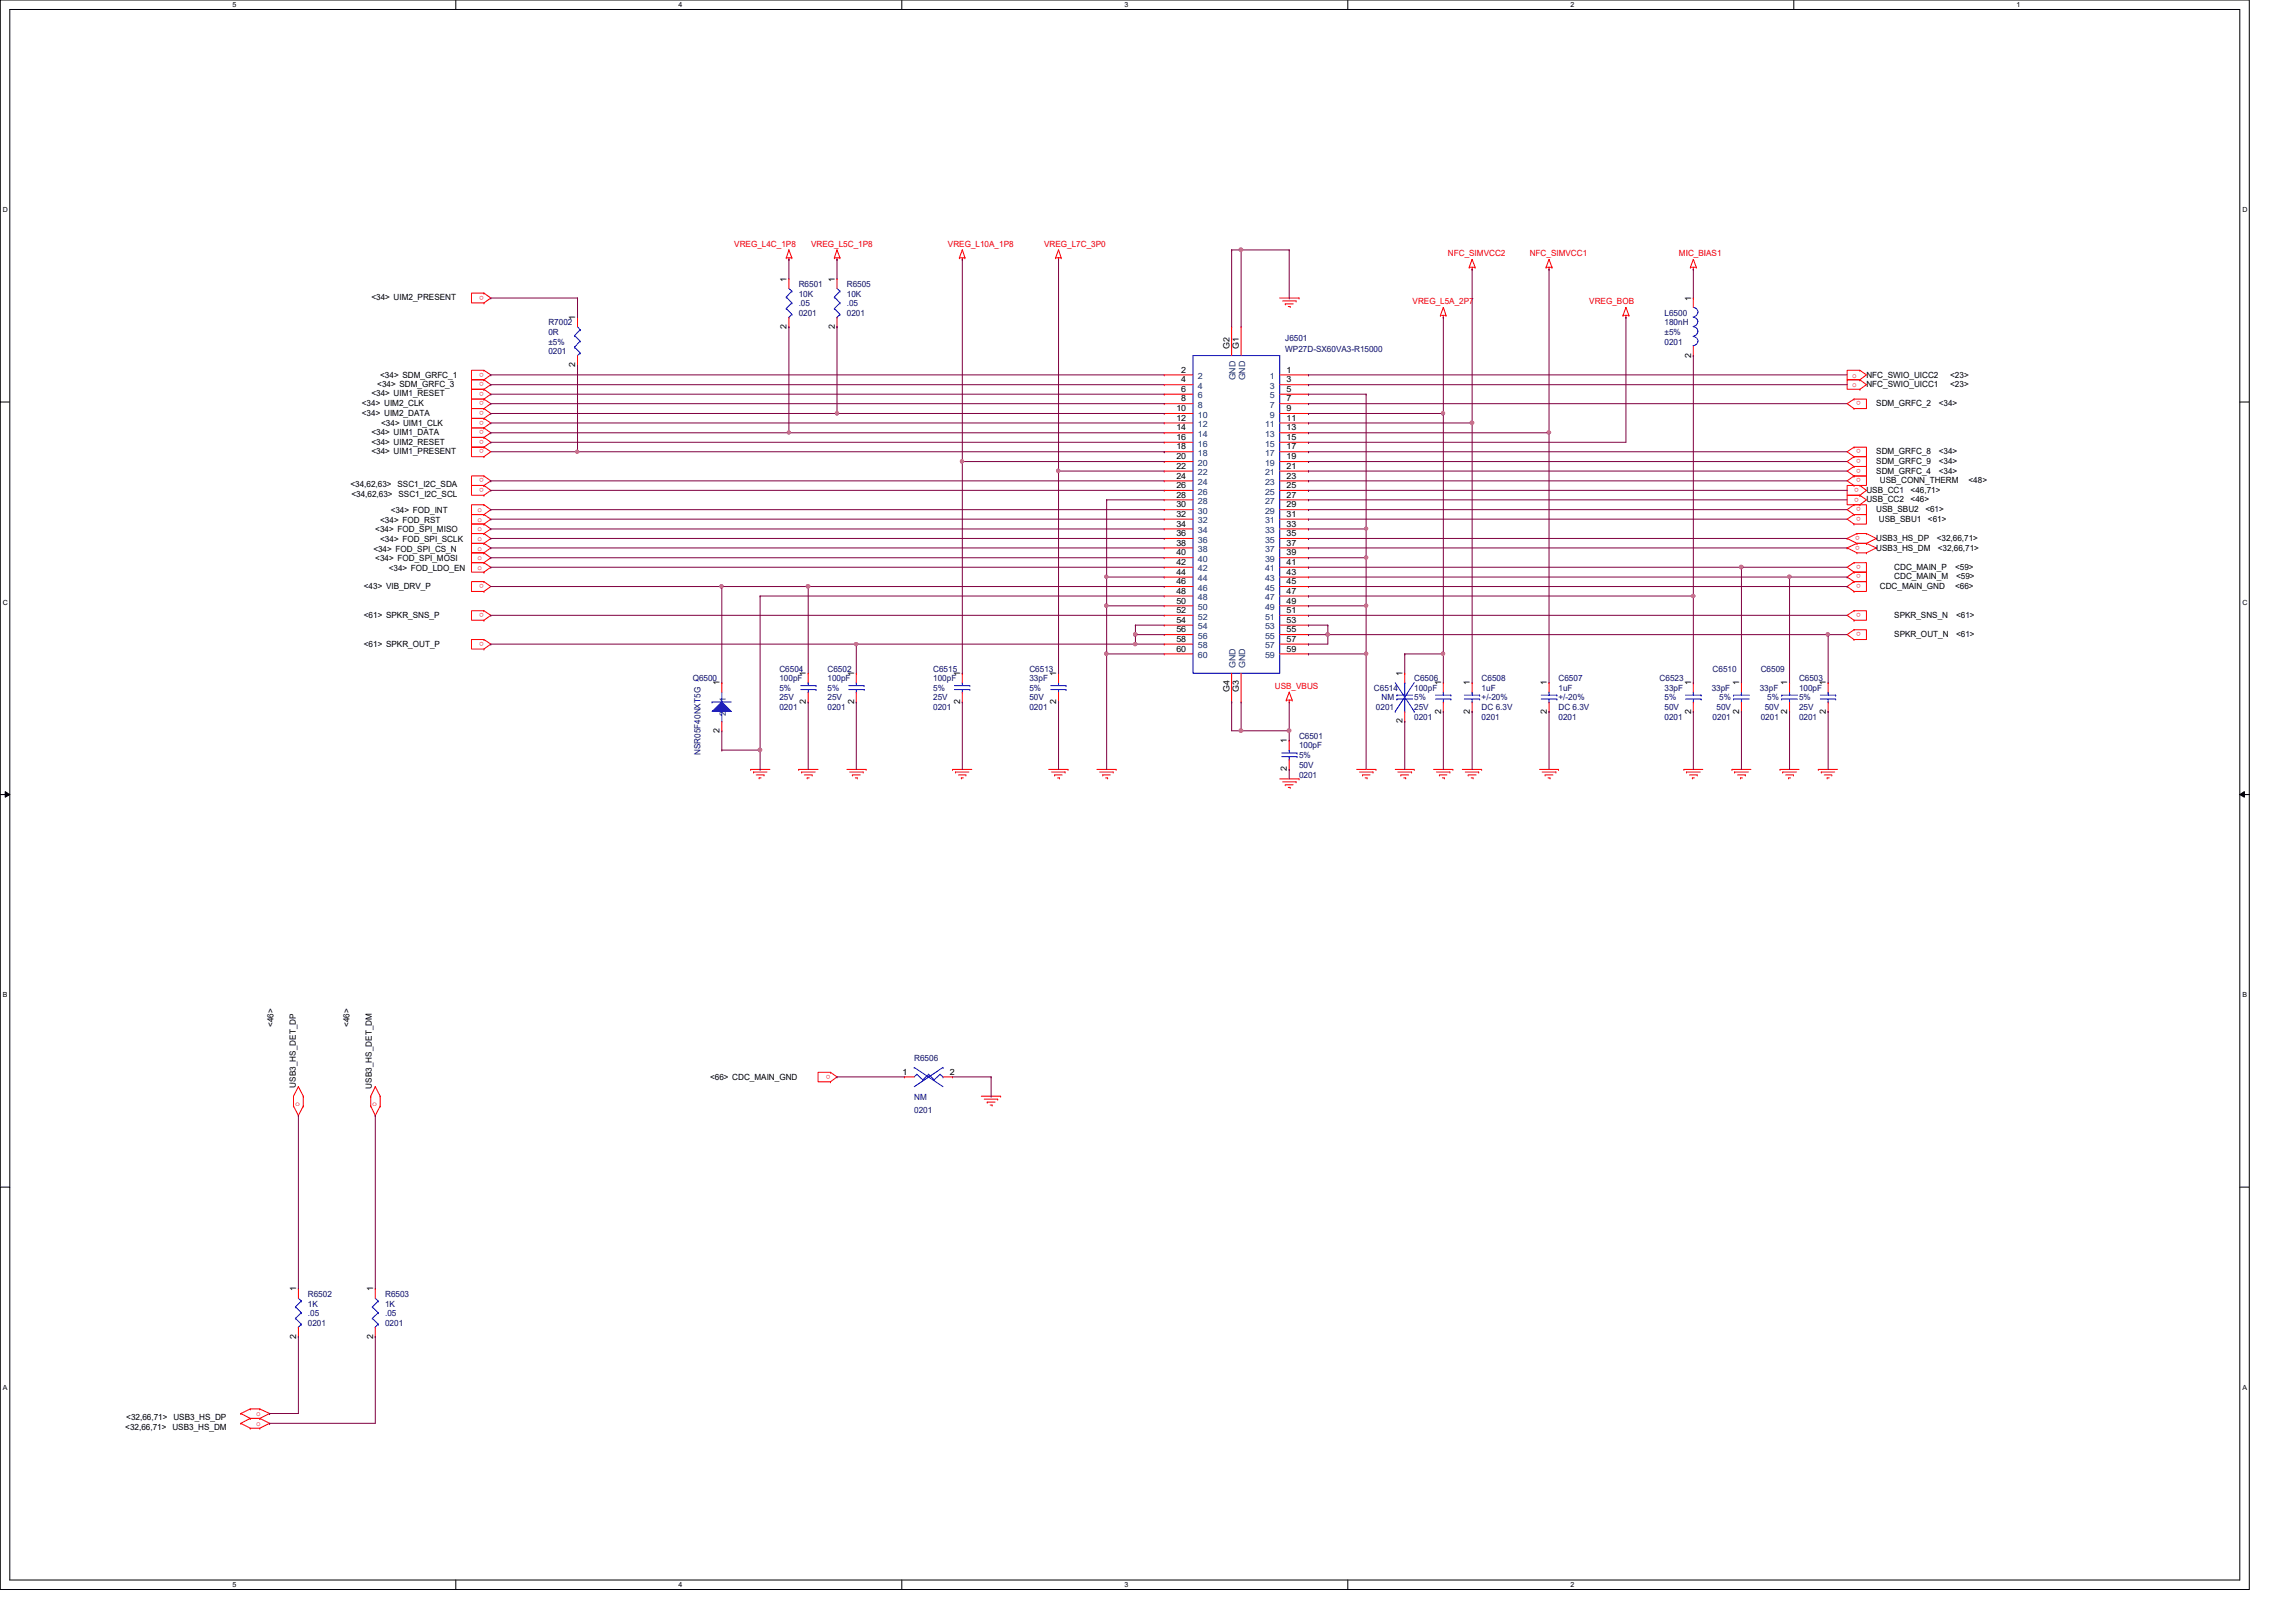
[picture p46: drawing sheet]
<svg xmlns="http://www.w3.org/2000/svg" width="297mm" height="210mm" viewBox="0 0 297 210" stroke-linecap="round" stroke-linejoin="round" font-family="sans-serif">
<defs><g id="words">
<g font-size="1.1" fill="#f00">
<text x="95" y="31.9">VREG_L4C_1P8</text>
<text x="104.9" y="31.9">VREG_L5C_1P8</text>
<text x="122.6" y="31.9">VREG_L10A_1P8</text>
<text x="135.1" y="31.9">VREG_L7C_3P0</text>
<text x="187.3" y="33.1">NFC_SIMVCC2</text>
<text x="197.9" y="33.1">NFC_SIMVCC1</text>
<text x="217.2" y="33.1">MIC_BIAS1</text>
<text x="62.6" y="38.3" transform="rotate(180 62.6 38.3)">o</text>
<text x="182.7" y="39.4">VREG_L5A_2P7</text>
<text x="205.6" y="39.4">VREG_BOB</text>
<text x="62.6" y="49.4" transform="rotate(180 62.6 49.4)">o</text>
<text x="62.6" y="48.2" transform="rotate(180 62.6 48.2)">o</text>
<text x="62.6" y="51.9" transform="rotate(180 62.6 51.9)">o</text>
<text x="62.6" y="53.2" transform="rotate(180 62.6 53.2)">o</text>
<text x="62.6" y="50.7" transform="rotate(180 62.6 50.7)">o</text>
<text x="239.6" y="48.9">o</text>
<text x="239.6" y="50.1">o</text>
<text x="240.7" y="51.9" transform="rotate(180 240.7 51.9)">o</text>
<text x="62.6" y="55.7" transform="rotate(180 62.6 55.7)">o</text>
<text x="62.6" y="54.4" transform="rotate(180 62.6 54.4)">o</text>
<text x="62.6" y="58.2" transform="rotate(180 62.6 58.2)">o</text>
<text x="62.6" y="56.9" transform="rotate(180 62.6 56.9)">o</text>
<text x="240.7" y="59.4" transform="rotate(180 240.7 59.4)">o</text>
<text x="240.7" y="58.2" transform="rotate(180 240.7 58.2)">o</text>
<text x="62.6" y="61.9" transform="rotate(180 62.6 61.9)">o</text>
<text x="62.6" y="63.2" transform="rotate(180 62.6 63.2)">o</text>
<text x="240.5" y="63.2" transform="rotate(180 240.5 63.2)">o</text>
<text x="240.5" y="64.4" transform="rotate(180 240.5 64.4)">o</text>
<text x="240.7" y="60.7" transform="rotate(180 240.7 60.7)">o</text>
<text x="240.7" y="61.9" transform="rotate(180 240.7 61.9)">o</text>
<text x="240.7" y="65.7" transform="rotate(180 240.7 65.7)">o</text>
<text x="61.8" y="66.3">o</text>
<text x="61.8" y="70">o</text>
<text x="61.8" y="71.2">o</text>
<text x="61.8" y="68.7">o</text>
<text x="61.8" y="67.5">o</text>
<text x="240.6" y="69.4" transform="rotate(180 240.6 69.4)">o</text>
<text x="240.6" y="70.6" transform="rotate(180 240.6 70.6)">o</text>
<text x="240.7" y="66.9" transform="rotate(180 240.7 66.9)">o</text>
<text x="61.8" y="73.7">o</text>
<text x="61.8" y="72.5">o</text>
<text x="62.6" y="75.6" transform="rotate(180 62.6 75.6)">o</text>
<text x="240.7" y="73.1" transform="rotate(180 240.7 73.1)">o</text>
<text x="240.7" y="75.6" transform="rotate(180 240.7 75.6)">o</text>
<text x="240.7" y="74.3" transform="rotate(180 240.7 74.3)">o</text>
<text x="62.6" y="79.3" transform="rotate(180 62.6 79.3)">o</text>
<text x="62.6" y="83.1" transform="rotate(180 62.6 83.1)">o</text>
<text x="240.7" y="81.8" transform="rotate(180 240.7 81.8)">o</text>
<text x="240.7" y="79.3" transform="rotate(180 240.7 79.3)">o</text>
<text x="164.9" y="89.2">USB_VBUS</text>
<text x="38.3" y="142.6" transform="rotate(90 38.3 142.6)">o</text>
<text x="48.2" y="142.6" transform="rotate(90 48.2 142.6)">o</text>
<text x="107.4" y="139.1" transform="rotate(180 107.4 139.1)">o</text>
<text x="33.1" y="184.5">o</text>
<text x="33.1" y="183.3">o</text>
</g>
<g font-size="1.1">
<text x="48" y="38.9">&lt;34&gt; UIM2_PRESENT</text>
<text x="74.4" y="41.4" transform="rotate(-90 74.4 41.4)">1</text>
<text x="101.8" y="36.4" transform="rotate(-90 101.8 36.4)">1</text>
<text x="108" y="36.4" transform="rotate(-90 108 36.4)">1</text>
<text x="218.8" y="38.9" transform="rotate(-90 218.8 38.9)">1</text>
<text x="74.4" y="47.5" transform="rotate(-90 74.4 47.5)">2</text>
<text x="101.8" y="42.6" transform="rotate(-90 101.8 42.6)">2</text>
<text x="108" y="42.6" transform="rotate(-90 108 42.6)">2</text>
<text x="159" y="45.1" transform="rotate(-90 159 45.1)">G2</text>
<text x="160.3" y="45.1" transform="rotate(-90 160.3 45.1)">G1</text>
<text x="218.8" y="46.3" transform="rotate(-90 218.8 46.3)">2</text>
<text x="46.8" y="52.6">&lt;34&gt; UIM2_CLK</text>
<text x="46.8" y="53.8">&lt;34&gt; UIM2_DATA</text>
<text x="48" y="51.3">&lt;34&gt; UIM1_RESET</text>
<text x="48.8" y="50.1">&lt;34&gt; SDM_GRFC_3</text>
<text x="49.2" y="48.9">&lt;34&gt; SDM_GRFC_1</text>
<text x="152.2" y="53.2">10</text>
<text x="152.8" y="48.2">2</text>
<text x="152.8" y="49.5">4</text>
<text x="152.8" y="50.7">6</text>
<text x="152.8" y="51.9">8</text>
<text x="166.5" y="48.2">1</text>
<text x="166.5" y="49.5">3</text>
<text x="166.5" y="50.7">5</text>
<text x="166.5" y="51.9">7</text>
<text x="166.5" y="53.2">9</text>
<text x="241.5" y="48.9">NFC_SWIO_UICC2</text>
<text x="241.5" y="50.1">NFC_SWIO_UICC1</text>
<text x="242.7" y="52.6">SDM_GRFC_2</text>
<text x="250.8" y="52.6">&lt;34&gt;</text>
<text x="252.3" y="48.9">&lt;23&gt;</text>
<text x="252.3" y="50.1">&lt;23&gt;</text>
<text x="48" y="58.8">&lt;34&gt; UIM1_PRESENT</text>
<text x="48" y="57.5">&lt;34&gt; UIM2_RESET</text>
<text x="48" y="56.3">&lt;34&gt; UIM1_DATA</text>
<text x="49.3" y="55.1">&lt;34&gt; UIM1_CLK</text>
<text x="152.2" y="54.4">12</text>
<text x="152.2" y="55.7">14</text>
<text x="152.2" y="56.9">16</text>
<text x="152.2" y="58.2">18</text>
<text x="152.2" y="59.4">20</text>
<text x="166.5" y="54.4">11</text>
<text x="166.5" y="55.7">13</text>
<text x="166.5" y="56.9">15</text>
<text x="166.5" y="58.2">17</text>
<text x="166.5" y="59.4">19</text>
<text x="242.7" y="58.8">SDM_GRFC_8</text>
<text x="250.8" y="58.8">&lt;34&gt;</text>
<text x="45.3" y="63">&lt;34,62,63&gt; SSC1_I2C_SDA</text>
<text x="45.5" y="64.3">&lt;34,62,63&gt; SSC1_I2C_SCL</text>
<text x="152.2" y="60.7">22</text>
<text x="152.2" y="61.9">24</text>
<text x="152.2" y="63.2">26</text>
<text x="152.2" y="64.4">28</text>
<text x="152.2" y="65.7">30</text>
<text x="166.5" y="60.7">21</text>
<text x="166.5" y="61.9">23</text>
<text x="166.5" y="63.2">25</text>
<text x="166.5" y="64.4">27</text>
<text x="166.5" y="65.7">29</text>
<text x="241.5" y="63.8">USB_CC1</text>
<text x="241.5" y="65">USB_CC2</text>
<text x="242.7" y="61.3">SDM_GRFC_4</text>
<text x="242.7" y="60">SDM_GRFC_9</text>
<text x="243.2" y="62.5">USB_CONN_THERM</text>
<text x="247.2" y="63.8">&lt;46,71&gt;</text>
<text x="247.2" y="65">&lt;46&gt;</text>
<text x="250.8" y="61.3">&lt;34&gt;</text>
<text x="250.8" y="60">&lt;34&gt;</text>
<text x="254.7" y="62.5">&lt;48&gt;</text>
<text x="48.3" y="71.4">&lt;34&gt; FOD_SPI_CS_N</text>
<text x="48.6" y="68.9">&lt;34&gt; FOD_SPI_MISO</text>
<text x="49.2" y="70.1">&lt;34&gt; FOD_SPI_SCLK</text>
<text x="49.2" y="67.6">&lt;34&gt; FOD_RST</text>
<text x="50.5" y="66.4">&lt;34&gt; FOD_INT</text>
<text x="152.2" y="66.9">32</text>
<text x="152.2" y="68.2">34</text>
<text x="152.2" y="69.4">36</text>
<text x="152.2" y="70.6">38</text>
<text x="152.2" y="71.9">40</text>
<text x="166.5" y="66.9">31</text>
<text x="166.5" y="68.2">33</text>
<text x="166.5" y="69.4">35</text>
<text x="166.5" y="70.6">37</text>
<text x="166.5" y="71.9">39</text>
<text x="242.7" y="70">USB3_HS_DP</text>
<text x="242.7" y="71.2">USB3_HS_DM</text>
<text x="242.7" y="66.3">USB_SBU2</text>
<text x="243.1" y="67.5">USB_SBU1</text>
<text x="249.1" y="66.3">&lt;61&gt;</text>
<text x="249.4" y="67.5">&lt;61&gt;</text>
<text x="250.6" y="70">&lt;32,66,71&gt;</text>
<text x="250.7" y="71.2">&lt;32,66,71&gt;</text>
<text x="47.1" y="76.2">&lt;43&gt; VIB_DRV_P</text>
<text x="48.6" y="72.6">&lt;34&gt; FOD_SPI_MOSI</text>
<text x="50.3" y="73.9">&lt;34&gt; FOD_LDO_EN</text>
<text x="152.2" y="73.1">42</text>
<text x="152.2" y="74.4">44</text>
<text x="152.2" y="75.6">46</text>
<text x="152.2" y="76.8">48</text>
<text x="166.5" y="73.1">41</text>
<text x="166.5" y="74.4">43</text>
<text x="166.5" y="75.6">45</text>
<text x="166.5" y="76.8">47</text>
<text x="243.2" y="76.2">CDC_MAIN_GND</text>
<text x="245.1" y="73.7">CDC_MAIN_P</text>
<text x="245.1" y="75">CDC_MAIN_M</text>
<text x="252.9" y="76.2">&lt;66&gt;</text>
<text x="252.9" y="73.7">&lt;59&gt;</text>
<text x="253.1" y="75">&lt;59&gt;</text>
<text x="47.1" y="80">&lt;61&gt; SPKR_SNS_P</text>
<text x="47.1" y="83.7">&lt;61&gt; SPKR_OUT_P</text>
<text x="152.2" y="78.1">50</text>
<text x="152.2" y="79.3">52</text>
<text x="152.2" y="80.6">54</text>
<text x="152.2" y="81.8">56</text>
<text x="152.2" y="83.1">58</text>
<text x="166.5" y="78.1">49</text>
<text x="166.5" y="79.3">51</text>
<text x="166.5" y="80.6">53</text>
<text x="166.5" y="81.8">55</text>
<text x="166.5" y="83.1">57</text>
<text x="245.1" y="82.4">SPKR_OUT_N</text>
<text x="245.1" y="80">SPKR_SNS_N</text>
<text x="253.1" y="80">&lt;61&gt;</text>
<text x="253.1" y="82.4">&lt;61&gt;</text>
<text x="93.1" y="88.7" transform="rotate(-90 93.1 88.7)">1</text>
<text x="104.3" y="87.5" transform="rotate(-90 104.3 87.5)">1</text>
<text x="110.5" y="87.5" transform="rotate(-90 110.5 87.5)">1</text>
<text x="124.2" y="87.5" transform="rotate(-90 124.2 87.5)">1</text>
<text x="136.6" y="87.5" transform="rotate(-90 136.6 87.5)">1</text>
<text x="152.2" y="84.3">60</text>
<text x="159" y="89.5" transform="rotate(-90 159 89.5)">G4</text>
<text x="160.3" y="89.5" transform="rotate(-90 160.3 89.5)">G3</text>
<text x="166.5" y="84.3">59</text>
<text x="181.4" y="87.5" transform="rotate(-90 181.4 87.5)">1</text>
<text x="186.4" y="88.7" transform="rotate(-90 186.4 88.7)">1</text>
<text x="190.2" y="88.7" transform="rotate(-90 190.2 88.7)">1</text>
<text x="200.1" y="88.7" transform="rotate(-90 200.1 88.7)">1</text>
<text x="218.8" y="88.7" transform="rotate(-90 218.8 88.7)">1</text>
<text x="225" y="88.7" transform="rotate(-90 225 88.7)">1</text>
<text x="231.2" y="88.7" transform="rotate(-90 231.2 88.7)">1</text>
<text x="236.2" y="88.7" transform="rotate(-90 236.2 88.7)">1</text>
<text x="93.1" y="94.9" transform="rotate(-90 93.1 94.9)">2</text>
<text x="104.3" y="91.1" transform="rotate(-90 104.3 91.1)">2</text>
<text x="110.5" y="91.1" transform="rotate(-90 110.5 91.1)">2</text>
<text x="124.2" y="91.1" transform="rotate(-90 124.2 91.1)">2</text>
<text x="136.6" y="91.1" transform="rotate(-90 136.6 91.1)">2</text>
<text x="181.4" y="93.6" transform="rotate(-90 181.4 93.6)">2</text>
<text x="186.4" y="92.4" transform="rotate(-90 186.4 92.4)">2</text>
<text x="190.2" y="92.4" transform="rotate(-90 190.2 92.4)">2</text>
<text x="200.1" y="92.4" transform="rotate(-90 200.1 92.4)">2</text>
<text x="218.8" y="92.4" transform="rotate(-90 218.8 92.4)">2</text>
<text x="225" y="92.4" transform="rotate(-90 225 92.4)">2</text>
<text x="231.2" y="92.4" transform="rotate(-90 231.2 92.4)">2</text>
<text x="236.2" y="92.4" transform="rotate(-90 236.2 92.4)">2</text>
<text x="166.5" y="99.8" transform="rotate(-90 166.5 99.8)">2</text>
<text x="166.5" y="96.2" transform="rotate(-90 166.5 96.2)">1</text>
<text x="35.4" y="132.9" transform="rotate(-90 35.4 132.9)">&lt;46&gt;</text>
<text x="45.2" y="132.9" transform="rotate(-90 45.2 132.9)">&lt;46&gt;</text>
<text x="38.3" y="140.8" transform="rotate(-90 38.3 140.8)">USB3_HS_DET_DP</text>
<text x="48.1" y="140.9" transform="rotate(-90 48.1 140.9)">USB3_HS_DET_DM</text>
<text x="91.9" y="139.7">&lt;66&gt; CDC_MAIN_GND</text>
<text x="116.8" y="139.1">1</text>
<text x="122.9" y="139.1">2</text>
<text x="38.3" y="167.1" transform="rotate(-90 38.3 167.1)">1</text>
<text x="48.3" y="167.1" transform="rotate(-90 48.3 167.1)">1</text>
<text x="38.3" y="173.3" transform="rotate(-90 38.3 173.3)">2</text>
<text x="48.3" y="173.3" transform="rotate(-90 48.3 173.3)">2</text>
<text x="16.2" y="185">&lt;32,66,71&gt; USB3_HS_DM</text>
<text x="16.3" y="183.8">&lt;32,66,71&gt; USB3_HS_DP</text>
</g>
<g font-size="1.1" fill="#000080">
<text x="103.3" y="37.1">R6501</text>
<text x="103.3" y="38.4">10K</text>
<text x="103.3" y="39.6">.05</text>
<text x="103.3" y="40.9">0201</text>
<text x="109.6" y="37.1">R6505</text>
<text x="109.6" y="38.4">10K</text>
<text x="109.6" y="39.6">.05</text>
<text x="109.6" y="40.9">0201</text>
<text x="215.3" y="40.9">L6500</text>
<text x="70.9" y="42.1">R7002</text>
<text x="70.9" y="43.3">0R</text>
<text x="70.9" y="44.6">±5%</text>
<text x="70.9" y="45.8">0201</text>
<text x="166.3" y="44.1">J6501</text>
<text x="166.3" y="45.6">WP27D-SX60VA3-R15000</text>
<text x="215.3" y="42.1">180nH</text>
<text x="215.3" y="43.3">±5%</text>
<text x="215.3" y="44.6">0201</text>
<text x="89.6" y="88.2">Q6500</text>
<text x="100.8" y="86.9">C6504</text>
<text x="100.8" y="88.2">100pF</text>
<text x="100.8" y="89.4">5%</text>
<text x="107.1" y="86.9">C6502</text>
<text x="107.1" y="88.2">100pF</text>
<text x="107.1" y="89.4">5%</text>
<text x="120.7" y="86.9">C6515</text>
<text x="120.7" y="88.2">100pF</text>
<text x="120.7" y="89.4">5%</text>
<text x="133.2" y="86.9">C6513</text>
<text x="133.2" y="88.2">33pF</text>
<text x="133.2" y="89.4">5%</text>
<text x="177.8" y="89.4">C6514</text>
<text x="183" y="88.2">C6506</text>
<text x="183" y="89.4">100pF</text>
<text x="191.7" y="88.2">C6508</text>
<text x="191.7" y="89.4">1uF</text>
<text x="201.6" y="88.2">C6507</text>
<text x="201.6" y="89.4">1uF</text>
<text x="214.7" y="88.2">C6523</text>
<text x="215.3" y="89.4">33pF</text>
<text x="221.4" y="89.4">33pF</text>
<text x="221.6" y="86.9">C6510</text>
<text x="227.7" y="89.4">33pF</text>
<text x="227.8" y="86.9">C6509</text>
<text x="232.7" y="88.2">C6503</text>
<text x="232.7" y="89.4">100pF</text>
<text x="100.8" y="91.9">0201</text>
<text x="100.8" y="90.6">25V</text>
<text x="107.1" y="91.9">0201</text>
<text x="107.1" y="90.6">25V</text>
<text x="120.7" y="91.9">0201</text>
<text x="120.7" y="90.6">25V</text>
<text x="133.2" y="91.9">0201</text>
<text x="133.2" y="90.6">50V</text>
<text x="168.1" y="95.6">C6501</text>
<text x="178" y="91.9">0201</text>
<text x="178.7" y="90.6">NM</text>
<text x="183" y="93.1">0201</text>
<text x="183" y="91.9">25V</text>
<text x="183" y="90.6">5%</text>
<text x="191.7" y="93.1">0201</text>
<text x="191.7" y="91.9">DC 6.3V</text>
<text x="191.7" y="90.6">+/-20%</text>
<text x="201.6" y="93.1">0201</text>
<text x="201.6" y="91.9">DC 6.3V</text>
<text x="201.6" y="90.6">+/-20%</text>
<text x="215.3" y="93.1">0201</text>
<text x="215.3" y="91.9">50V</text>
<text x="215.3" y="90.6">5%</text>
<text x="221.6" y="93.1">0201</text>
<text x="222.1" y="91.9">50V</text>
<text x="222.4" y="90.6">5%</text>
<text x="227.8" y="93.1">0201</text>
<text x="228.3" y="91.9">50V</text>
<text x="228.6" y="90.6">5%</text>
<text x="232.7" y="93.1">0201</text>
<text x="232.7" y="91.9">25V</text>
<text x="232.7" y="90.6">5%</text>
<text x="90.6" y="97.7" transform="rotate(-90 90.6 97.7)">NSR05F40NXT5G</text>
<text x="168.1" y="96.9">100pF</text>
<text x="168.1" y="100.6">0201</text>
<text x="168.1" y="99.4">50V</text>
<text x="168.1" y="98.1">5%</text>
<text x="118.3" y="137.3">R6506</text>
<text x="118.3" y="142.4">NM</text>
<text x="118.3" y="144.1">0201</text>
<text x="39.8" y="167.8">R6502</text>
<text x="49.8" y="167.8">R6503</text>
<text x="39.8" y="169.1">1K</text>
<text x="39.8" y="170.3">.05</text>
<text x="39.8" y="171.5">0201</text>
<text x="49.8" y="169.1">1K</text>
<text x="49.8" y="170.3">.05</text>
<text x="49.8" y="171.5">0201</text>
</g>
<g font-size="1.1" fill="#004080">
<text x="155" y="49.1">2</text>
<text x="155" y="50.3">4</text>
<text x="155" y="51.6">6</text>
<text x="155" y="52.8">8</text>
<text x="159.8" y="49.2" transform="rotate(-90 159.8 49.2)">GND</text>
<text x="161.1" y="49.2" transform="rotate(-90 161.1 49.2)">GND</text>
<text x="164.3" y="49.1">1</text>
<text x="164.3" y="50.3">3</text>
<text x="164.3" y="51.6">5</text>
<text x="164.3" y="52.8">7</text>
<text x="155" y="54.1">10</text>
<text x="155" y="55.3">12</text>
<text x="155" y="56.6">14</text>
<text x="155" y="57.8">16</text>
<text x="155" y="59">18</text>
<text x="163.7" y="55.3">11</text>
<text x="163.7" y="56.6">13</text>
<text x="163.7" y="57.8">15</text>
<text x="163.7" y="59">17</text>
<text x="164.3" y="54.1">9</text>
<text x="155" y="60.3">20</text>
<text x="155" y="61.5">22</text>
<text x="155" y="62.8">24</text>
<text x="155" y="64">26</text>
<text x="155" y="65.2">28</text>
<text x="163.7" y="60.3">19</text>
<text x="163.7" y="61.5">21</text>
<text x="163.7" y="62.8">23</text>
<text x="163.7" y="64">25</text>
<text x="163.7" y="65.2">27</text>
<text x="155" y="66.5">30</text>
<text x="155" y="67.7">32</text>
<text x="155" y="69">34</text>
<text x="155" y="70.2">36</text>
<text x="155" y="71.5">38</text>
<text x="163.7" y="66.5">29</text>
<text x="163.7" y="67.7">31</text>
<text x="163.7" y="69">33</text>
<text x="163.7" y="70.2">35</text>
<text x="163.7" y="71.5">37</text>
<text x="155" y="72.7">40</text>
<text x="155" y="74">42</text>
<text x="155" y="75.2">44</text>
<text x="155" y="76.5">46</text>
<text x="155" y="77.7">48</text>
<text x="163.7" y="72.7">39</text>
<text x="163.7" y="74">41</text>
<text x="163.7" y="75.2">43</text>
<text x="163.7" y="76.5">45</text>
<text x="163.7" y="77.7">47</text>
<text x="155" y="79">50</text>
<text x="155" y="80.2">52</text>
<text x="155" y="81.4">54</text>
<text x="155" y="82.7">56</text>
<text x="155" y="83.9">58</text>
<text x="163.7" y="79">49</text>
<text x="163.7" y="80.2">51</text>
<text x="163.7" y="81.4">53</text>
<text x="163.7" y="82.7">55</text>
<text x="163.7" y="83.9">57</text>
<text x="155" y="85.2">60</text>
<text x="159.8" y="86.5" transform="rotate(-90 159.8 86.5)">GND</text>
<text x="161.1" y="86.5" transform="rotate(-90 161.1 86.5)">GND</text>
<text x="163.7" y="85.2">59</text>
<text x="93.9" y="92.7" transform="rotate(-90 93.9 92.7)">2</text>
<text x="93.9" y="90.8" transform="rotate(-90 93.9 90.8)">1</text>
</g>
<g font-size=".9">
<text x="30.1" y=".9">5</text>
<text x="87.8" y=".9">4</text>
<text x="145.5" y=".9">3</text>
<text x="203.2" y=".9">2</text>
<text x="260.9" y=".9">1</text>
<text x=".4" y="27.4">D</text>
<text x="290.1" y="27.4">D</text>
<text x=".4" y="78.2">C</text>
<text x="290.1" y="78.2">C</text>
<text x=".4" y="129">B</text>
<text x="290.1" y="129">B</text>
<text x=".4" y="179.8">A</text>
<text x="290.1" y="179.8">A</text>
<text x="30.1" y="205.4">5</text>
<text x="87.8" y="205.4">4</text>
<text x="145.5" y="205.4">3</text>
<text x="203.2" y="205.4">2</text>
</g>
</g></defs>
<path d="M0 0h291v205.7h-291zM1.3 1.2h288.5v203.3h-288.5z" fill="none" stroke="#000" stroke-width=".13"/>
<g fill="#fff">
<path d="M30.1 .1h.5v1h-.5z"/>
<path d="M30.1 204.6h.5v1h-.5z"/>
</g>
<path d="M59 0v1.2M59 204.5v1.2" fill="none" stroke="#000" stroke-width=".13"/>
<g fill="#fff">
<path d="M87.8 .1h.5v1h-.5z"/>
<path d="M87.8 204.6h.5v1h-.5z"/>
</g>
<path d="M116.7 0v1.2M116.7 204.5v1.2" fill="none" stroke="#000" stroke-width=".13"/>
<g fill="#fff">
<path d="M145.5 .1h.5v1h-.5z"/>
<path d="M145.5 204.6h.5v1h-.5z"/>
</g>
<path d="M174.4 0v1.2M174.4 204.5v1.2" fill="none" stroke="#000" stroke-width=".13"/>
<g fill="#fff">
<path d="M203.2 .1h.5v1h-.5z"/>
<path d="M203.2 204.6h.5v1h-.5z"/>
</g>
<path d="M232.1 0v1.2" fill="none" stroke="#000" stroke-width=".13"/>
<g fill="#fff">
<path d="M260.9 .1h.5v1h-.5z"/>
<path d="M.4 26.6h.6v1h-.6z"/>
<path d="M290.1 26.6h.6v1h-.6z"/>
<path d="M.4 77.4h.6v1h-.6z"/>
<path d="M290.1 77.4h.6v1h-.6z"/>
</g>
<path d="M0 52h1.3M289.8 52h1.2" fill="none" stroke="#000" stroke-width=".13"/>
<g fill="#fff">
<path d="M.4 128.2h.6v1h-.6z"/>
<path d="M290.1 128.2h.6v1h-.6z"/>
</g>
<path d="M0 102.8h1.3M.7 102.4l.6 .4-.6 .4zM289.8 102.8l.6-.4v.8zM289.8 102.8h1.2" fill="none" stroke="#000" stroke-width=".13"/>
<path d="M.7 102.4l.6 .4-.6 .4zM289.8 102.8l.6-.4v.8z" fill="#000"/>
<g fill="#fff">
<path d="M.4 179h.5v1h-.5z"/>
<path d="M290.1 179h.6v1h-.6z"/>
</g>
<path d="M0 153.6h1.3M289.8 153.6h1.2" fill="none" stroke="#000" stroke-width=".13"/>
<g fill="none" stroke="#f00" stroke-width=".13">
<path d="M62.6 39.2h.1M62.6 37.9h.1M62.6 37.9h-1.6v1.3h1.6M62.6 37.9l.9 .7-.9 .6M101.7 33.4h.1M101.7 33.4h.7M102.1 33.6h.1M102.1 32.3h.1M102.1 33.4v.2M102.1 32.3l.3 1.1M102.1 32.3l-.4 1.1M102.4 33.4h.1"/>
<path d="M107.9 33.4h.1M107.9 33.4h.8M108.3 33.6h.1M108.3 32.3h.1M108.3 36.1h.1M108.3 33.4v.2M108.3 36.1v1.2M108.3 32.3l.4 1.1M108.3 32.3l-.4 1.1M108.7 33.4h.1M124.1 33.4h.1M124.1 33.4h.7"/>
<path d="M124.5 33.6h.1M124.5 32.3h.1M124.5 33.4v.2M124.5 32.3l.3 1.1M124.5 32.3l-.4 1.1M124.8 33.4h.1M136.6 33.4h.1M136.6 33.4h.7M136.9 33.6h.1M136.9 32.3h.1M136.9 33.4v.2M136.9 32.3l.4 1.1"/>
<path d="M136.9 32.3l-.3 1.1M137.3 33.4h.1M165.6 38.6h2.5M165.9 38.9h1.8M166.3 39.3h.1M166.3 39.3h1M166.7 39.7h.2M166.9 39.7h.1M167.7 38.9h.1M168.1 38.6h.1M186.7 39.8h.1M186.7 39.8l.4 1"/>
<path d="M186.7 39.8l-.4 1M190.1 34.6h.1M190.1 34.6h.7M190.5 34.8h.1M190.5 33.6h.1M190.5 34.6v.2M190.5 33.6l.3 1M190.5 33.6l-.4 1M190.8 34.6h.1M200 34.6h.1M200 34.6h.8M200.4 34.8h.1"/>
<path d="M200.4 33.6h.1M200.4 34.6v.2M200.4 33.6l-.4 1M200.4 33.6l.4 1M200.8 34.6h.1M210.4 39.8h.1M210.4 39.8l.3 1M210.4 39.8l-.4 1M218.7 34.6h.1M218.7 34.6h.8M219.1 34.8h.1M219.1 33.6h.1"/>
<path d="M219.1 38.6h.1M219.1 34.6v.2M219.1 38.6v1.2M219.1 33.6l.4 1M219.1 33.6l-.4 1M219.5 34.6h.1M62.6 50.4h.1M62.6 49.1h.1M62.6 49.1h-1.6v1.3h1.6M62.6 47.9h.1M62.6 47.9h-1.6v1.2h1.6M62.6 52.9h.1"/>
<path d="M62.6 51.6h.1M62.6 51.6h-1.6v1.3h1.6M62.6 56.6h.1M62.6 55.4h.1M62.6 55.4h-1.6v1.2h1.6M62.6 54.1h.1M62.6 52.9h-1.6v1.2h1.6M62.6 54.1h-1.6v1.3h1.6M62.6 59.1h.1M62.6 57.9h.1M62.6 57.9h-1.6v1.2h1.6M62.6 56.6h-1.6v1.3h1.6"/>
<path d="M62.6 50.4h-1.6v1.2h1.6M62.6 49.1l.9 .7-.9 .6M62.6 47.9l.9 .6-.9 .6M62.6 51.6l.9 .6-.9 .7M62.6 55.4l.9 .6-.9 .6M62.6 52.9l.9 .6-.9 .6M62.6 54.1l.9 .6-.9 .7M62.6 57.9l.9 .6-.9 .6M62.6 56.6l.9 .6-.9 .7M62.6 50.4l.9 .6-.9 .6M108.3 42.3h.1M108.3 41.1v1.2"/>
<path d="M186.3 40.8h.1M186.3 40.8h.8M186.7 41.1h.1M186.7 40.8v.3M187.1 40.8h.1M210 40.8h.1M210 40.8h.7M210.4 41.1h.1M210.4 40.8v.3M210.7 40.8h.1M219.1 46h.1M219.1 44.8v1.2"/>
<path d="M239.9 59.1h.1M239.9 59.1h1.6v1.3h-1.6M239.9 57.9h.1M239.9 57.9h1.6v1.2h-1.6M239.9 52.9h.1M239.9 51.6h.1M239.9 51.6h1.6v1.3h-1.6M239.9 59.1l-.9 .6 .9 .7M239.9 57.9l-.9 .6 .9 .6M239.9 51.6l-.9 .6 .9 .7M240.6 47.9h.1M240.6 49.1h.1"/>
<path d="M240.6 47.9h-1.6v1.2h1.6M240.6 50.4h.1M240.6 49.1h-1.6v1.3h1.6M240.6 47.9l.9 .6-.9 .6M240.6 49.1l.9 .7-.9 .6M62.6 76.5h.1M62.6 75.3h.1M62.6 75.3h-1.6v1.2h1.6M62.6 65.3h.1M62.6 66.6h.1M62.6 65.3h-1.6v1.3h1.6M62.6 69h.1"/>
<path d="M62.6 70.3h.1M62.6 69h-1.6v1.3h1.6M62.6 71.5h.1M62.6 70.3h-1.6v1.2h1.6M62.6 72.8h.1M62.6 74h.1M62.6 72.8h-1.6v1.2h1.6M62.6 67.8h.1M62.6 67.8h-1.6v1.2h1.6M62.6 71.5h-1.6v1.3h1.6M62.6 66.6h-1.6v1.2h1.6M62.6 62.8h.1"/>
<path d="M62.6 61.6h.1M62.6 61.6h-1.6v1.2h1.6M62.6 64.1h.1M62.6 62.8h-1.6v1.3h1.6M62.6 79h.1M62.6 79h-1.6v1.3h1.6M62.6 75.3l.9 .6-.9 .6M62.6 65.3l.9 .7-.9 .6M62.6 69l.9 .7-.9 .6M62.6 70.3l.9 .6-.9 .6M62.6 72.8l.9 .6-.9 .6M62.6 67.8l.9 .7-.9 .5"/>
<path d="M62.6 71.5l.9 .7-.9 .6M62.6 66.6l.9 .6-.9 .6M62.6 61.6l.9 .6-.9 .6M62.6 62.8l.9 .7-.9 .6M62.6 79l.9 .6-.9 .7M239 69.7h.1M239 70.9h.1M239 69.7l1.2 .6M239 70.9l1.2 .6M239.9 74h.1M239.9 72.8h.1M239.9 72.8h1.6v1.2h-1.6"/>
<path d="M239.9 76.5h.1M239.9 75.3h.1M239.9 75.3h1.6v1.2h-1.6M239.9 61.6h.1M239.9 60.4h.1M239.9 60.4h1.6v1.2h-1.6M239.9 79h.1M239.9 79h1.6v1.3h-1.6M239.9 67.8h.1M239.9 66.6h.1M239.9 66.6h1.6v1.2h-1.6M239.9 62.8h.1"/>
<path d="M239.9 61.6h1.6v1.2h-1.6M239.9 74h1.6v1.3h-1.6M239.9 65.3h.1M239.9 65.3h1.6v1.3h-1.6M239.9 72.8l-.9 .6 .9 .6M239.9 75.3l-.9 .6 .9 .6M239.9 60.4l-.9 .6 .9 .6M239.9 79l-.9 .6 .9 .7M239.9 66.6l-.9 .6 .9 .6M239.9 61.6l-.9 .6 .9 .6M239.9 74l-.9 .7 .9 .6M239.9 65.3l-.9 .7 .9 .6"/>
<path d="M240.2 70.3h.1M240.2 69h.1M240.2 71.5h.1M240.2 70.3h1.3M240.2 69l-1.2 .7M240.2 69h1.3M240.2 71.5h1.3M240.2 70.3l-1.2 .6M240.6 64.1h.1M240.6 62.8h.1M240.6 62.8h-1.6v1.3h1.6M240.6 65.3h.1"/>
<path d="M240.6 64.1h-1.6v1.2h1.6M240.6 62.8l.9 .7-.9 .6M240.6 64.1l.9 .6-.9 .6M241.5 70.3h.1M241.5 69h.1M241.5 71.5h.1M241.5 69l1.2 .7M241.5 70.3l1.2 .6M242.7 69.7h.1M242.7 70.9h.1M242.7 69.7l-1.2 .6M242.7 70.9l-1.2 .6"/>
<path d="M62.6 80.3h.1M62.6 84h.1M62.6 82.8h.1M62.6 82.8h-1.6v1.2h1.6M62.6 82.8l.9 .6-.9 .6M97.1 99.6h.1M97.1 99.6h2.5M97.5 99.9h.1M97.5 99.9h1.7M103.3 99.6h.1M103.3 99.6h2.5M103.7 99.9h.1"/>
<path d="M103.7 99.9h1.7M109.6 99.6h2.5M109.9 99.9h1.8M110.8 87.1h.1M110.8 90.8h.1M110.8 87.1v1.2M110.8 89.6v1.2M111.7 99.9h.1M112.1 99.6h.1M123.2 99.6h.1M123.2 99.6h2.5M123.6 99.9h.1"/>
<path d="M123.6 99.9h1.7M124.5 87.1h.1M124.5 90.8h.1M124.5 87.1v1.2M124.5 89.6v1.2M135.7 99.6h2.5M136.1 99.9h1.7M137.8 99.9h.1M138.2 99.6h.1M141.9 99.6h2.5M142.3 99.9h1.7M144 99.9h.1"/>
<path d="M144.4 99.6h.1M166.4 90.6h.1M166.4 90.6h.8M166.8 90.8h.1M166.8 89.6h.1M166.8 90.6v.2M166.8 89.6l.4 1M166.8 89.6l-.4 1M167.2 90.6h.1M175.5 99.6h2.5M175.9 99.9h1.7M177.6 99.9h.1"/>
<path d="M178 99.6h.1M180.5 99.6h2.5M180.8 99.9h1.8M182.6 99.9h.1M183 99.6h.1M185.5 99.6h2.5M185.8 99.9h1.8M186.7 88.3h.1M186.7 92.1h.1M186.7 88.3v1.3M186.7 90.8v1.3M187.6 99.9h.1"/>
<path d="M188 99.6h.1M189.2 99.6h2.5M189.6 99.9h1.7M191.3 99.9h.1M191.7 99.6h.1M199.2 99.6h2.4M199.5 99.9h1.8M200.4 88.3h.1M200.4 92.1h.1M200.4 88.3v1.3M200.4 90.8v1.3M201.3 99.9h.1"/>
<path d="M201.6 99.6h.1M217.8 99.6h.1M217.8 99.6h2.5M218.2 99.9h.1M218.2 99.9h1.8M219.1 88.3h.1M219.1 92.1h.1M219.1 88.3v1.3M219.1 90.8v1.3M224.1 99.6h.1M224.1 99.6h2.4M224.4 99.9h.1"/>
<path d="M224.4 99.9h1.8M225.3 88.3h.1M225.3 92.1h.1M225.3 88.3v1.3M225.3 90.8v1.3M230.3 99.6h.1M230.3 99.6h2.4M230.6 99.9h.1M230.6 99.9h1.8M231.5 88.3h.1M231.5 92.1h.1M231.5 88.3v1.3"/>
<path d="M231.5 90.8v1.3M235.2 99.6h.1M235.2 99.6h2.5M235.6 99.9h.1M235.6 99.9h1.8M239.9 82.8h.1M239.9 81.5h.1M239.9 81.5h1.6v1.3h-1.6M239.9 80.3h.1M239.9 81.5l-.9 .6 .9 .7M97.8 100.3h1M98.2 100.7h.1"/>
<path d="M98.2 100.7h.3M98.8 100.3h.1M104.1 100.3h1M104.4 100.7h.1M104.4 100.7h.3M105.1 100.3h.1M110.3 100.3h.1M110.3 100.3h1M110.7 100.7h.2M110.9 100.7h.1M124 100.3h1M124.4 100.7h.1"/>
<path d="M124.4 100.7h.2M125 100.3h.1M136.4 100.3h.1M136.4 100.3h1M136.8 100.7h.3M137.1 100.7h.1M142.7 100.3h.1M142.7 100.3h.9M143 100.7h.3M143.3 100.7h.1M165.6 100.8h2.5M165.9 101.2h1.8"/>
<path d="M166.3 101.6h.1M166.3 101.6h1M166.7 101.9h.2M166.9 101.9h.1M167.7 101.2h.1M168.1 100.8h.1M176.3 100.3h.1M176.3 100.3h.9M176.6 100.7h.3M176.9 100.7h.1M181.2 100.3h.1M181.2 100.3h1"/>
<path d="M181.6 100.7h.3M181.9 100.7h.1M186.2 100.3h.1M186.2 100.3h1M186.6 100.7h.3M186.9 100.7h.1M189.9 100.3h.1M189.9 100.3h1.1M190.3 100.7h.3M190.6 100.7h.1M199.9 100.3h.1M199.9 100.3h1"/>
<path d="M200.3 100.7h.2M200.5 100.7h.1M218.6 100.3h1M218.9 100.7h.1M218.9 100.7h.3M219.6 100.3h.1M224.8 100.3h1M225.2 100.7h.1M225.2 100.7h.2M225.8 100.3h.1M231 100.3h1M231.4 100.7h.1"/>
<path d="M231.4 100.7h.2M232 100.3h.1M236 100.3h1M236.4 100.7h.1M236.4 100.7h.2M237 100.3h.1M107.4 140h.1M107.4 138.8h.1M107.4 138.8h-1.6v1.2h1.6M107.4 138.8l.9 .6-.9 .6M117 139.4h.1M117 139.4h1.3"/>
<path d="M122 139.4h1.2M123.2 139.4h.1M38 141.9h.1M38 143.1h.1M38 141.9v1.2M38 143.1l.6 1.3M38.6 140.6h.1M38.6 144.4h.1M38.6 140.6l.6 1.3M38.6 140.6l-.6 1.3M39.2 143.1h.1M39.2 141.9h.1"/>
<path d="M39.2 143.1l-.6 1.3M39.2 141.9v1.2M48 141.9h.1M48 143.1h.1M48 141.9v1.2M48 143.1l.6 1.3M48.6 140.6h.1M48.6 144.4h.1M48.6 140.6l.6 1.3M48.6 140.6l-.6 1.3M49.2 143.1h.1M49.2 141.9h.1"/>
<path d="M49.2 143.1l-.6 1.3M49.2 141.9v1.2M127 141.9h2.5M127.3 142.2h1.8M127.7 142.6h.1M127.7 142.6h1M128.1 143h.3M128.4 143h.1M129.1 142.2h.1M129.5 141.9h.1M31.2 184.2h.1M31.2 182.9h.1"/>
<path d="M31.2 184.2l1.2 .6M31.2 182.9l1.2 .7M32.4 183.6h.1M32.4 184.8h.1M32.4 182.3h.1M32.4 183.6h1.2M32.4 183.6l-1.2 .6M32.4 184.8h1.2M32.4 182.3h1.2M32.4 182.3l-1.2 .6M33.6 183.6h.1M33.6 184.8h.1"/>
<path d="M33.6 182.3h.1M33.6 183.6l1.3 .6M33.6 182.3l1.3 .6M34.9 184.2h.1M34.9 182.9h.1M34.9 184.2l-1.3 .6M34.9 182.9l-1.3 .7"/>
</g>
<g fill="none" stroke="#00f" stroke-width=".13">
<path d="M107.9 38.4h.1M107.9 39.9h.1M107.9 38.4l.8 .8M107.9 39.9l.8 .8M108.3 37.3l.4 .4M108.7 37.7h.1M108.7 39.2h.1M108.7 37.7l-.8 .7M108.7 39.2l-.8 .7M219.1 39.8a.61 .61 0 0 1 .6 .6 .61 .61 0 0 1-.7 .6M108.3 41.1h.1M108.7 40.7h.1"/>
<path d="M108.7 40.7l-.4 .4M219.1 41.1a.58 .58 0 0 1 .6 .4 .58 .58 0 0 1-.4 .7h-.3M219.1 42.3a.61 .61 0 0 1 .6 .6 .61 .61 0 0 1-.7 .6M219.1 43.6a.59 .59 0 0 1 .6 .6 .59 .59 0 0 1-.7 .5M109.8 88.7h2M109.8 89.2h2M110.8 88.3h.1M110.8 89.6h.1M110.8 88.3v.4M110.8 89.2v.4M111.8 88.7h.1M111.8 89.2h.1"/>
<path d="M123.5 88.7h2M123.5 89.2h2M124.5 88.3h.1M124.5 89.6h.1M124.5 88.3v.4M124.5 89.2v.4M125.5 88.7h.1M125.5 89.2h.1M185.7 90h2M185.7 90.5h2M186.7 89.6h.1M186.7 90.8h.1"/>
<path d="M186.7 89.6v.4M186.7 90.5v.3M187.7 90h.1M187.7 90.5h.1M199.4 90h2M199.4 90.5h2M200.4 89.6h.1M200.4 90.8h.1M200.4 89.6v.4M200.4 90.5v.3M201.4 90h.1M201.4 90.5h.1"/>
<path d="M218.1 90h2M218.1 90.5h2M219.1 89.6h.1M219.1 90.8h.1M219.1 89.6v.4M219.1 90.5v.3M220.1 90h.1M220.1 90.5h.1M224.3 90h.1M224.3 90.5h.1M224.3 90h2M224.3 90.5h2"/>
<path d="M225.3 89.6h.1M225.3 90.8h.1M225.3 89.6v.4M225.3 90.5v.3M230.5 90h.1M230.5 90.5h.1M230.5 90h2M230.5 90.5h2M231.5 89.6h.1M231.5 90.8h.1M231.5 89.6v.4M231.5 90.5v.3"/>
<path d="M118.3 138.1h.1M118.3 138.1l3.7 2.5M118.6 139h.1M118.6 139l-.3 .4M118.6 139l.8 .7M119.4 139.7h.1M120.1 139h.1M120.1 139l-.7 .7M120.1 139l.8 .7M120.9 139.7h.1M121.6 139h.1M121.6 139l-.7 .7"/>
<path d="M121.6 139l.4 .4M122 139.4h.1M122 138.1h.1M122 138.1l-3.7 2.5"/>
</g>
<path d="M92.1 92.1l1.3-1.3 1.2 1.3z" fill="#00f"/>
<g fill="none" stroke="#00f" stroke-width=".13">
<path d="M101.7 38.4h.1M101.7 39.9h.1M101.7 38.4l.7 .8M101.7 39.9l.7 .8M102.1 37.3l.3 .4M102.4 37.7h.1M102.4 39.2h.1M102.4 37.7l-.7 .7M102.4 39.2l-.7 .7M74.3 43.4h.1M74.3 44.9h.1M74.3 43.4l.8 .8"/>
<path d="M74.3 44.9l.8 .8M74.7 46h.1M74.7 42.3l.4 .4M75.1 42.7h.1M75.1 44.2h.1M75.1 45.7h.1M75.1 42.7l-.8 .7M75.1 44.2l-.8 .7M75.1 45.7l-.4 .3M102.1 41.1h.1M102.4 40.7h.1M102.4 40.7l-.3 .4"/>
<path d="M154.3 46h11.3v41.1h-11.3zM92.1 92.1l1.3-1.3 1.2 1.3zM92.1 90.8h.1M92.1 90.8h2.5M93.4 93.3h.1M93.4 90.8h.1M93.4 89.6v1.2M93.4 92.1v1.2M103.6 88.7h2M103.6 89.2h2M104.6 88.3h.1M104.6 89.6h.1"/>
<path d="M104.6 88.3v.4M104.6 89.2v.4M105.6 88.7h.1M105.6 89.2h.1M135.9 88.7h2M135.9 89.2h2M136.9 88.3h.1M136.9 89.6h.1M136.9 88.3v.4M136.9 89.2v.4M137.9 88.7h.1M137.9 89.2h.1"/>
<path d="M165.8 97.5h2M165.8 97.9h2M166.8 97.1h.1M166.8 98.3h.1M166.8 97.1v.4M166.8 97.9v.4M167.8 97.5h.1M167.8 97.9h.1M180.5 92.1h.1M180.5 88.3l2.5 3.8M180.7 90h.1M180.7 90.5h.1"/>
<path d="M180.7 90h2M180.7 90.5h2M181.7 88.3h.1M181.7 92.1h.1M181.7 88.3v1.7M181.7 90.5v1.6M183 92.1h.1M183 88.3l-2.5 3.8M189.4 90h2M189.4 90.5h2M190.5 89.6h.1M190.5 90.8h.1"/>
<path d="M190.5 89.6v.4M190.5 90.5v.3M191.4 90h.1M191.4 90.5h.1M235.5 90h2M235.5 90.5h2M236.5 89.6h.1M236.5 90.8h.1M236.5 89.6v.4M236.5 90.5v.3M237.5 90h.1M237.5 90.5h.1"/>
<path d="M38.2 169.1h.1M38.2 170.6h.1M38.2 169.1l.8 .8M38.2 170.6l.8 .8M38.6 171.7h.1M38.6 168l.4 .4M39 168.4h.1M39 169.9h.1M39 171.4h.1M39 168.4l-.8 .7M39 169.9l-.8 .7M39 171.4l-.4 .3"/>
<path d="M48.2 169.1h.1M48.2 170.6h.1M48.2 169.1l.7 .8M48.2 170.6l.7 .8M48.6 171.7h.1M48.6 168l.3 .4M48.9 168.4h.1M48.9 169.9h.1M48.9 171.4h.1M48.9 168.4l-.7 .7M48.9 169.9l-.7 .7M48.9 171.4l-.3 .3"/>
</g>
<g fill="none" stroke="#f00" stroke-width=".13">
<path d="M102.1 36.1h.1M102.1 36.1v1.2M74.7 41.1h.1M74.7 47.3h.1M74.7 41.1v1.2M74.7 46v1.3M102.1 42.3h.1M102.1 41.1v1.2M150.6 48.5h.1M150.6 49.8h.1M150.6 51h.1M150.6 52.2h.1"/>
<path d="M150.6 53.5h.1M150.6 54.7h.1M150.6 56h.1M150.6 57.2h.1M150.6 58.5h.1M150.6 59.7h.1M150.6 48.5h3.7M150.6 49.8h3.7M150.6 51h3.7M150.6 52.2h3.7M150.6 53.5h3.7M150.6 54.7h3.7"/>
<path d="M150.6 56h3.7M150.6 57.2h3.7M150.6 58.5h3.7M150.6 59.7h3.7M159.3 42.3h.1M159.3 42.3v3.7M160.6 42.3h.1M160.6 42.3v3.7M165.6 48.5h3.7M165.6 49.8h3.7M165.6 51h3.7M165.6 52.2h3.7"/>
<path d="M165.6 53.5h3.7M165.6 54.7h3.7M165.6 56h3.7M165.6 57.2h3.7M165.6 58.5h3.7M165.6 59.7h3.7M169.3 48.5h.1M169.3 49.8h.1M169.3 51h.1M169.3 52.2h.1M169.3 53.5h.1M169.3 54.7h.1"/>
<path d="M169.3 56h.1M169.3 57.2h.1M169.3 58.5h.1M169.3 59.7h.1M150.6 61h.1M150.6 62.2h.1M150.6 63.5h.1M150.6 64.7h.1M150.6 66h.1M150.6 67.2h.1M150.6 68.5h.1M150.6 69.7h.1"/>
<path d="M150.6 70.9h.1M150.6 72.2h.1M150.6 73.4h.1M150.6 74.7h.1M150.6 75.9h.1M150.6 77.1h.1M150.6 78.4h.1M150.6 79.6h.1M150.6 61h3.7M150.6 62.2h3.7M150.6 63.5h3.7M150.6 64.7h3.7"/>
<path d="M150.6 66h3.7M150.6 67.2h3.7M150.6 68.5h3.7M150.6 69.7h3.7M150.6 70.9h3.7M150.6 72.2h3.7M150.6 73.4h3.7M150.6 74.7h3.7M150.6 75.9h3.7M150.6 77.1h3.7M150.6 78.4h3.7M150.6 79.6h3.7"/>
<path d="M165.6 61h3.7M165.6 62.2h3.7M165.6 63.5h3.7M165.6 64.7h3.7M165.6 66h3.7M165.6 67.2h3.7M165.6 68.5h3.7M165.6 69.7h3.7M165.6 70.9h3.7M165.6 72.2h3.7M165.6 73.4h3.7M165.6 74.7h3.7"/>
<path d="M165.6 75.9h3.7M165.6 77.1h3.7M165.6 78.4h3.7M165.6 79.6h3.7M169.3 61h.1M169.3 62.2h.1M169.3 63.5h.1M169.3 64.7h.1M169.3 66h.1M169.3 67.2h.1M169.3 68.5h.1M169.3 69.7h.1"/>
<path d="M169.3 70.9h.1M169.3 72.2h.1M169.3 73.4h.1M169.3 74.7h.1M169.3 75.9h.1M169.3 77.1h.1M169.3 78.4h.1M169.3 79.6h.1M93.4 88.3h.1M93.4 94.6h.1M93.4 88.3v1.3M93.4 93.3v1.3"/>
<path d="M104.6 87.1h.1M104.6 90.8h.1M104.6 87.1v1.2M104.6 89.6v1.2M136.9 87.1h.1M136.9 90.8h.1M136.9 87.1v1.2M136.9 89.6v1.2M150.6 80.9h.1M150.6 82.1h.1M150.6 83.4h.1M150.6 84.6h.1"/>
<path d="M150.6 80.9h3.7M150.6 82.1h3.7M150.6 83.4h3.7M150.6 84.6h3.7M159.3 90.8h.1M159.3 87.1v3.7M160.6 90.8h.1M160.6 87.1v3.7M165.6 80.9h3.7M165.6 82.1h3.7M165.6 83.4h3.7M165.6 84.6h3.7"/>
<path d="M166.8 95.8h.1M166.8 99.6h.1M166.8 95.8v1.3M166.8 98.3v1.3M169.3 80.9h.1M169.3 82.1h.1M169.3 83.4h.1M169.3 84.6h.1M181.7 87.1h.1M181.7 93.3h.1M181.7 87.1v1.2M181.7 92.1v1.2"/>
<path d="M190.5 88.3h.1M190.5 92.1h.1M190.5 88.3v1.3M190.5 90.8v1.3M236.5 88.3h.1M236.5 92.1h.1M236.5 88.3v1.3M236.5 90.8v1.3M38.6 166.8h.1M38.6 173h.1M38.6 166.8v1.2M38.6 171.7v1.3"/>
<path d="M48.6 166.8h.1M48.6 173h.1M48.6 166.8v1.2M48.6 171.7v1.3"/>
</g>
<g fill="none" stroke="#800040" stroke-width=".13">
<path d="M102.1 33.6h.1M102.1 33.6v2.5M108.3 33.6h.1M108.3 33.6v2.5M63.5 58.5h11.2M74.7 58.5h.1M102.1 42.3h.1M102.1 56h.1M102.1 42.3v13.7M102.1 56h48.5M108.3 139.4h.1M108.3 139.4h8.7"/>
<path d="M123.2 139.4h5M128.2 139.4h.1M128.2 139.4v2.5M38.6 144.4h.1M38.6 144.4v22.4M48.6 144.4h.1M48.6 144.4v22.4M128.2 141.9h.1M38.6 173h.1M38.6 173v9.9h-3.7M48.6 173h.1M48.6 173v11.2h-13.7"/>
<path d="M34.9 182.9h.1M34.9 184.2h.1"/>
</g>
<path d="M101.9 55.8h.3l.1 .2-.1 .1-.1 .1-.2-.1z" fill-rule="evenodd" fill="#f0f"/>
<path d="M101.9 55.8h.3l.1 .2-.1 .1-.1 .1-.2-.1z" fill="none" stroke="#f0f" stroke-width=".13"/>
<path d="M108.3 42.3h.1M108.3 53.5h.1M108.3 42.3v11.2M108.3 53.5h42.3" fill="none" stroke="#800040" stroke-width=".13"/>
<path d="M108.1 53.3h.3l.1 .2-.1 .1-.1 .1-.2-.1z" fill-rule="evenodd" fill="#f0f"/>
<path d="M108.1 53.3h.3l.1 .2-.1 .1-.1 .1-.2-.1z" fill="none" stroke="#f0f" stroke-width=".13"/>
<path d="M166.8 99.6h.1M166.8 94.6h.1M166.8 90.8v3.8M166.8 99.6v1.2" fill="none" stroke="#800040" stroke-width=".13"/>
<path d="M166.6 94.4h.3l.1 .1-.1 .2-.2 .1-.1-.1z" fill-rule="evenodd" fill="#f0f"/>
<path d="M166.6 94.4h.3l.1 .1-.1 .2-.2 .1-.1-.1z" fill="none" stroke="#f0f" stroke-width=".13"/>
<path d="M160.6 32.3h6.2M166.8 38.6h.1M166.8 32.3h.1M166.8 32.3v6.3M143.2 84.6h.1M143.2 84.6h7.4M159.3 90.8h.1M159.3 90.8v3.8h7.5M160.6 94.6h.1M166.8 94.6h.1" fill="none" stroke="#800040" stroke-width=".13"/>
<path d="M143 84.4h.3v.2v.2h-.2h-.1z" fill-rule="evenodd" fill="#f0f"/>
<path d="M143 84.4h.3v.2v.2h-.2h-.1z" fill="none" stroke="#f0f" stroke-width=".13"/>
<path d="M143.2 78.4h.1M143.2 78.4h7.4M143.2 84.6h.1M143.2 84.6v15" fill="none" stroke="#800040" stroke-width=".13"/>
<path d="M143 78.2h.3v.2v.1l-.2 .1-.1-.1z" fill-rule="evenodd" fill="#f0f"/>
<path d="M143 78.2h.3v.2v.1l-.2 .1-.1-.1z" fill="none" stroke="#f0f" stroke-width=".13"/>
<path d="M143.2 78.4h.1M143.2 74.7h.1M143.2 78.4v6.2M143.2 74.7h7.4" fill="none" stroke="#800040" stroke-width=".13"/>
<path d="M143 74.5h.3v.1v.2h-.2h-.1z" fill-rule="evenodd" fill="#f0f"/>
<path d="M143 74.5h.3v.1v.2h-.2h-.1z" fill="none" stroke="#f0f" stroke-width=".13"/>
<path d="M63.5 75.9h29.9M93.4 75.9h.1M143.2 74.7h.1M143.2 74.7v3.7" fill="none" stroke="#800040" stroke-width=".13"/>
<path d="M93.2 75.7h.3l.1 .2-.1 .1-.2 .1-.1-.1z" fill-rule="evenodd" fill="#f0f"/>
<path d="M93.2 75.7h.3l.1 .2-.1 .1-.2 .1-.1-.1z" fill="none" stroke="#f0f" stroke-width=".13"/>
<g fill="none" stroke="#800040" stroke-width=".13">
<path d="M63.5 52.2h.1M63.5 54.7h.1M63.5 52.2h87.1M63.5 54.7h87.1M63.5 79.6h.1M63.5 79.6h87.1M63.5 83.4h.1M63.5 83.4h47.3M146.9 80.9h.1M146.9 83.4h.1M146.9 82.1h.1M146.9 83.4h3.7"/>
<path d="M146.9 80.9v1.2M146.9 80.9h3.7M146.9 82.1h3.7"/>
</g>
<path d="M146.7 81.9h.3l.1 .2-.1 .2h-.1h-.2z" fill-rule="evenodd" fill="#f0f"/>
<path d="M146.7 81.9h.3l.1 .2-.1 .2h-.1h-.2z" fill="none" stroke="#f0f" stroke-width=".13"/>
<g fill="none" stroke="#800040" stroke-width=".13">
<path d="M160.6 32.3h.1M160.6 32.3v10M63.5 51h.1M63.5 57.2h.1M63.5 56h.1M63.5 53.5h.1M63.5 51h87.1M63.5 57.2h87.1M63.5 56h38.6M63.5 53.5h44.8M63.5 69.7h.1M63.5 73.4h.1"/>
<path d="M63.5 68.5h.1M63.5 70.9h.1M63.5 72.2h.1M63.5 62.2h.1M63.5 63.5h.1M63.5 66h.1M63.5 67.2h.1M63.5 69.7h87.1M63.5 73.4h87.1M63.5 68.5h87.1M63.5 70.9h87.1M63.5 72.2h87.1"/>
<path d="M63.5 62.2h87.1M63.5 63.5h87.1M63.5 66h87.1M63.5 67.2h87.1M143.2 64.7h.1M143.2 64.7h7.4M146.9 82.1h.1M146.9 82.1v1.3"/>
</g>
<path d="M160.4 32.1h.3l.1 .2-.1 .2-.2 .1-.1-.1z" fill-rule="evenodd" fill="#f0f"/>
<path d="M160.4 32.1h.3l.1 .2-.1 .2-.2 .1-.1-.1z" fill="none" stroke="#f0f" stroke-width=".13"/>
<path d="M160.6 94.6h.1M160.6 90.8v3.8" fill="none" stroke="#800040" stroke-width=".13"/>
<path d="M160.4 94.4h.3l.1 .1-.1 .2-.2 .1-.1-.1z" fill-rule="evenodd" fill="#f0f"/>
<path d="M160.4 94.4h.3l.1 .1-.1 .2-.2 .1-.1-.1z" fill="none" stroke="#f0f" stroke-width=".13"/>
<path d="M159.3 32.3h.1M159.3 32.3v10M136.9 61h.1M136.9 61h13.7M143.2 64.7h.1M143.2 64.7v10" fill="none" stroke="#800040" stroke-width=".13"/>
<path d="M136.7 60.8h.3l.1 .1-.1 .2-.1 .1-.2-.1z" fill-rule="evenodd" fill="#f0f"/>
<path d="M136.7 60.8h.3l.1 .1-.1 .2-.1 .1-.2-.1z" fill="none" stroke="#f0f" stroke-width=".13"/>
<path d="M124.5 33.6h.1M124.5 33.6v26.1M136.9 33.6h.1M136.9 33.6v27.4M63.5 49.8h.1M63.5 48.5h.1M63.5 49.8h87.1M63.5 48.5h87.1M176.7 84.6h.1M176.7 84.6v15" fill="none" stroke="#800040" stroke-width=".13"/>
<path d="M176.6 84.4h.3v.2v.2h-.2h-.1z" fill-rule="evenodd" fill="#f0f"/>
<path d="M176.6 84.4h.3v.2v.2h-.2h-.1z" fill="none" stroke="#f0f" stroke-width=".13"/>
<path d="M171.8 82.1h.1M171.8 82.1h64.7" fill="none" stroke="#800040" stroke-width=".13"/>
<path d="M236.3 81.9h.3l.1 .2-.1 .2h-.1h-.2z" fill-rule="evenodd" fill="#f0f"/>
<path d="M236.3 81.9h.3l.1 .2-.1 .2h-.1h-.2z" fill="none" stroke="#f0f" stroke-width=".13"/>
<path d="M171.6 81.9h.3l.1 .2-.1 .2h-.2h-.1z" fill-rule="evenodd" fill="#f0f"/>
<path d="M171.6 81.9h.3l.1 .2-.1 .2h-.2h-.1z" fill="none" stroke="#f0f" stroke-width=".13"/>
<g fill="none" stroke="#800040" stroke-width=".13">
<path d="M219.1 34.8h.1M219.1 34.8v3.8M169.3 78.4h.1M169.3 79.6h.1M169.3 78.4h7.4M169.3 79.6h69.7M169.3 75.9h69.7M176.7 78.4h.1M176.7 72.2h.1M176.7 72.2v12.4M239 75.9h.1M169.3 80.9h.1"/>
<path d="M169.3 82.1h.1M169.3 83.4h.1M169.3 80.9h2.5M169.3 82.1h2.5M171.8 80.9h.1M171.8 82.1h.1M171.8 80.9v2.5h-2.5"/>
</g>
<path d="M176.6 78.2h.3v.2v.1l-.2 .1-.1-.1z" fill-rule="evenodd" fill="#f0f"/>
<path d="M176.6 78.2h.3v.2v.1l-.2 .1-.1-.1z" fill="none" stroke="#f0f" stroke-width=".13"/>
<path d="M176.6 72h.3v.1v.2l-.2 .1-.1-.1z" fill-rule="evenodd" fill="#f0f"/>
<path d="M176.6 72h.3v.1v.2l-.2 .1-.1-.1z" fill="none" stroke="#f0f" stroke-width=".13"/>
<g fill="none" stroke="#800040" stroke-width=".13">
<path d="M169.3 58.5h.1M169.3 58.5h69.7M176.7 51h.1M176.7 51v21.2h-7.4M169.3 69.7h.1M169.3 62.2h.1M169.3 61h.1M169.3 64.7h.1M169.3 72.2h.1M169.3 69.7h69.7M169.3 62.2h69.7M169.3 61h69.7"/>
<path d="M169.3 64.7h69.7M176.7 68.5h.1"/>
</g>
<path d="M176.6 68.3h.3v.1v.1l-.2 .1-.1-.1z" fill-rule="evenodd" fill="#f0f"/>
<path d="M176.6 68.3h.3v.1v.1l-.2 .1-.1-.1z" fill="none" stroke="#f0f" stroke-width=".13"/>
<g fill="none" stroke="#800040" stroke-width=".13">
<path d="M169.3 51h.1M169.3 49.8h.1M169.3 48.5h.1M169.3 59.7h.1M169.3 51h7.4M169.3 49.8h69.7M169.3 48.5h69.7M169.3 59.7h69.7M169.3 77.1h.1M169.3 70.9h.1M169.3 73.4h.1M169.3 77.1h49.8"/>
<path d="M169.3 70.9h69.7M169.3 73.4h56M169.3 84.6h.1M169.3 84.6h7.4"/>
</g>
<path d="M225.1 73.2h.3l.1 .2-.1 .1-.1 .1-.2-.1z" fill-rule="evenodd" fill="#f0f"/>
<path d="M225.1 73.2h.3l.1 .2-.1 .1-.1 .1-.2-.1z" fill="none" stroke="#f0f" stroke-width=".13"/>
<path d="M169.3 52.2h.1M169.3 52.2h69.7M186.7 41.1h.1M186.7 41.1v12.4M169.3 66h.1M169.3 67.2h.1M169.3 68.5h.1M169.3 63.5h.1M169.3 66h69.7M169.3 67.2h69.7M169.3 68.5h7.4M169.3 63.5h69.7" fill="none" stroke="#800040" stroke-width=".13"/>
<path d="M186.5 53.3h.3l.1 .2-.1 .1-.1 .1-.2-.1z" fill-rule="evenodd" fill="#f0f"/>
<path d="M186.5 53.3h.3l.1 .2-.1 .1-.1 .1-.2-.1z" fill="none" stroke="#f0f" stroke-width=".13"/>
<path d="M190.5 34.8h.1M190.5 34.8v19.9M169.3 53.5h.1M169.3 53.5h17.4" fill="none" stroke="#800040" stroke-width=".13"/>
<path d="M190.3 54.5h.3l.1 .2-.1 .2h-.2h-.1z" fill-rule="evenodd" fill="#f0f"/>
<path d="M190.3 54.5h.3l.1 .2-.1 .2h-.2h-.1z" fill="none" stroke="#f0f" stroke-width=".13"/>
<path d="M200.4 34.8h.1M200.4 34.8v21.2M169.3 54.7h.1M169.3 57.2h.1M169.3 54.7h21.2M210.4 41.1h.1M210.4 41.1v16.1h-41.1" fill="none" stroke="#800040" stroke-width=".13"/>
<path d="M200.2 55.8h.3l.1 .2-.1 .1-.1 .1-.2-.1z" fill-rule="evenodd" fill="#f0f"/>
<path d="M200.2 55.8h.3l.1 .2-.1 .1-.1 .1-.2-.1z" fill="none" stroke="#f0f" stroke-width=".13"/>
<path d="M169.3 56h.1M169.3 56h31.1M181.7 93.3h.1M181.7 84.6h.1M181.7 93.3v6.3M181.7 84.6h5M186.7 84.6h.1M186.7 92.1h.1M186.7 84.6v3.7M186.7 92.1v7.5" fill="none" stroke="#800040" stroke-width=".13"/>
<path d="M186.5 84.4h.3l.1 .2-.1 .2h-.1h-.2z" fill-rule="evenodd" fill="#f0f"/>
<path d="M186.5 84.4h.3l.1 .2-.1 .2h-.1h-.2z" fill="none" stroke="#f0f" stroke-width=".13"/>
<g fill="none" stroke="#800040" stroke-width=".13">
<path d="M159.3 32.3h.1M159.3 32.3h1.3M186.7 53.5h.1M186.7 53.5v31.1M190.5 54.7h.1M190.5 54.7v33.6M200.4 56h.1M200.4 56v32.3M219.1 46h.1M219.1 46v31.1M225.3 73.4h.1M225.3 73.4v14.9"/>
<path d="M225.3 73.4h13.7M181.7 84.6h.1M181.7 84.6v2.5M190.5 92.1h.1M190.5 92.1v7.5M200.4 92.1h.1M200.4 92.1v7.5M225.3 92.1h.1M225.3 92.1v7.5M236.5 92.1h.1M236.5 82.1h.1M236.5 82.1v6.2"/>
<path d="M236.5 92.1v7.5M236.5 82.1h2.5"/>
</g>
<path d="M218.9 77h.3l.1 .1-.1 .2h-.2h-.1z" fill-rule="evenodd" fill="#f0f"/>
<path d="M218.9 77h.3l.1 .1-.1 .2h-.2h-.1z" fill="none" stroke="#f0f" stroke-width=".13"/>
<path d="M219.1 77.1v11.2M110.8 90.8h.1M110.8 83.4h.1M110.8 83.4v3.7M110.8 90.8v8.8M110.8 83.4h36.1M219.1 88.3h.1M219.1 92.1h.1M219.1 92.1v7.5" fill="none" stroke="#800040" stroke-width=".13"/>
<path d="M146.7 83.2h.3l.1 .2-.1 .1-.1 .1-.2-.1z" fill-rule="evenodd" fill="#f0f"/>
<path d="M146.7 83.2h.3l.1 .2-.1 .1-.1 .1-.2-.1z" fill="none" stroke="#f0f" stroke-width=".13"/>
<path d="M110.6 83.2h.3l.1 .2-.1 .1-.2 .1-.1-.1z" fill-rule="evenodd" fill="#f0f"/>
<path d="M110.6 83.2h.3l.1 .2-.1 .1-.2 .1-.1-.1z" fill="none" stroke="#f0f" stroke-width=".13"/>
<path d="M124.5 59.7h.1M124.5 59.7v27.4M124.5 59.7h26.1M136.9 61h.1M136.9 61v26.1M124.5 90.8h.1M124.5 87.1h.1M124.5 90.8v8.8M136.9 90.8h.1M136.9 90.8v8.8" fill="none" stroke="#800040" stroke-width=".13"/>
<path d="M124.3 59.5h.3l.1 .2-.1 .2h-.1h-.2z" fill-rule="evenodd" fill="#f0f"/>
<path d="M124.3 59.5h.3l.1 .2-.1 .2h-.1h-.2z" fill="none" stroke="#f0f" stroke-width=".13"/>
<path d="M104.6 75.9h.1M104.6 75.9v11.2M104.6 75.9h46M104.6 90.8h.1M104.6 90.8v8.8" fill="none" stroke="#800040" stroke-width=".13"/>
<path d="M104.4 75.7h.3l.1 .2-.1 .1-.2 .1-.1-.1z" fill-rule="evenodd" fill="#f0f"/>
<path d="M104.4 75.7h.3l.1 .2-.1 .1-.2 .1-.1-.1z" fill="none" stroke="#f0f" stroke-width=".13"/>
<path d="M98.3 77.1v20M98.3 97.1h.1" fill="none" stroke="#800040" stroke-width=".13"/>
<path d="M98.1 96.9h.4v.1v.2l-.2 .1-.2-.1z" fill-rule="evenodd" fill="#f0f"/>
<path d="M98.1 96.9h.4v.1v.2l-.2 .1-.2-.1z" fill="none" stroke="#f0f" stroke-width=".13"/>
<path d="M98.3 77.1h.1M98.3 77.1h52.3M169.3 74.7h62.2M231.5 74.7h.1" fill="none" stroke="#800040" stroke-width=".13"/>
<path d="M231.3 74.5h.3l.1 .1-.1 .2h-.1h-.2z" fill-rule="evenodd" fill="#f0f"/>
<path d="M231.3 74.5h.3l.1 .1-.1 .2h-.1h-.2z" fill="none" stroke="#f0f" stroke-width=".13"/>
<path d="M74.7 58.5h.1M74.7 47.3v11.2M74.7 58.5h75.9M150.6 58.5h.1M231.5 74.7h.1M231.5 74.7v13.6M231.5 74.7h7.5M239 74.7h.1M166.8 95.8h.1M166.8 94.6v1.2M231.5 92.1h.1M231.5 92.1v7.5" fill="none" stroke="#800040" stroke-width=".13"/>
<path d="M74.5 58.3h.3l.1 .2-.1 .1-.1 .1-.2-.1z" fill-rule="evenodd" fill="#f0f"/>
<path d="M74.5 58.3h.3l.1 .2-.1 .1-.1 .1-.2-.1z" fill="none" stroke="#f0f" stroke-width=".13"/>
<g fill="none" stroke="#800040" stroke-width=".13">
<path d="M63.5 38.6h.1M63.5 38.6h11.2M74.7 38.6h.1M74.7 38.6v2.5M93.4 75.9h.1M93.4 75.9v12.4M93.4 75.9h11.2M104.6 75.9h.1M93.4 97.1h.1M93.4 94.6v2.5M93.4 97.1h4.9M98.3 97.1h.1"/>
<path d="M98.3 99.6h.1M98.3 97.1v2.5"/>
</g>
<path d="M101.9 55.8h.3l.1 .2-.1 .1-.1 .1-.2-.1z" fill-rule="evenodd" fill="#f0f"/>
<path d="M101.9 55.8h.3l.1 .2-.1 .1-.1 .1-.2-.1z" fill="none" stroke="#f0f" stroke-width=".13"/>
<path d="M108.1 53.3h.3l.1 .2-.1 .1-.1 .1-.2-.1z" fill-rule="evenodd" fill="#f0f"/>
<path d="M108.1 53.3h.3l.1 .2-.1 .1-.1 .1-.2-.1z" fill="none" stroke="#f0f" stroke-width=".13"/>
<path d="M166.6 94.4h.3l.1 .1-.1 .2-.2 .1-.1-.1z" fill-rule="evenodd" fill="#f0f"/>
<path d="M166.6 94.4h.3l.1 .1-.1 .2-.2 .1-.1-.1z" fill="none" stroke="#f0f" stroke-width=".13"/>
<path d="M143 84.4h.3v.2v.2h-.2h-.1z" fill-rule="evenodd" fill="#f0f"/>
<path d="M143 84.4h.3v.2v.2h-.2h-.1z" fill="none" stroke="#f0f" stroke-width=".13"/>
<path d="M143 78.2h.3v.2v.1l-.2 .1-.1-.1z" fill-rule="evenodd" fill="#f0f"/>
<path d="M143 78.2h.3v.2v.1l-.2 .1-.1-.1z" fill="none" stroke="#f0f" stroke-width=".13"/>
<path d="M143 74.5h.3v.1v.2h-.2h-.1z" fill-rule="evenodd" fill="#f0f"/>
<path d="M143 74.5h.3v.1v.2h-.2h-.1z" fill="none" stroke="#f0f" stroke-width=".13"/>
<path d="M93.2 75.7h.3l.1 .2-.1 .1-.2 .1-.1-.1z" fill-rule="evenodd" fill="#f0f"/>
<path d="M93.2 75.7h.3l.1 .2-.1 .1-.2 .1-.1-.1z" fill="none" stroke="#f0f" stroke-width=".13"/>
<path d="M146.7 81.9h.3l.1 .2-.1 .2h-.1h-.2z" fill-rule="evenodd" fill="#f0f"/>
<path d="M146.7 81.9h.3l.1 .2-.1 .2h-.1h-.2z" fill="none" stroke="#f0f" stroke-width=".13"/>
<path d="M160.4 32.1h.3l.1 .2-.1 .2-.2 .1-.1-.1z" fill-rule="evenodd" fill="#f0f"/>
<path d="M160.4 32.1h.3l.1 .2-.1 .2-.2 .1-.1-.1z" fill="none" stroke="#f0f" stroke-width=".13"/>
<path d="M160.4 94.4h.3l.1 .1-.1 .2-.2 .1-.1-.1z" fill-rule="evenodd" fill="#f0f"/>
<path d="M160.4 94.4h.3l.1 .1-.1 .2-.2 .1-.1-.1z" fill="none" stroke="#f0f" stroke-width=".13"/>
<path d="M136.7 60.8h.3l.1 .1-.1 .2-.1 .1-.2-.1z" fill-rule="evenodd" fill="#f0f"/>
<path d="M136.7 60.8h.3l.1 .1-.1 .2-.1 .1-.2-.1z" fill="none" stroke="#f0f" stroke-width=".13"/>
<path d="M176.6 84.4h.3v.2v.2h-.2h-.1z" fill-rule="evenodd" fill="#f0f"/>
<path d="M176.6 84.4h.3v.2v.2h-.2h-.1z" fill="none" stroke="#f0f" stroke-width=".13"/>
<path d="M236.3 81.9h.3l.1 .2-.1 .2h-.1h-.2z" fill-rule="evenodd" fill="#f0f"/>
<path d="M236.3 81.9h.3l.1 .2-.1 .2h-.1h-.2z" fill="none" stroke="#f0f" stroke-width=".13"/>
<path d="M171.6 81.9h.3l.1 .2-.1 .2h-.2h-.1z" fill-rule="evenodd" fill="#f0f"/>
<path d="M171.6 81.9h.3l.1 .2-.1 .2h-.2h-.1z" fill="none" stroke="#f0f" stroke-width=".13"/>
<path d="M176.6 78.2h.3v.2v.1l-.2 .1-.1-.1z" fill-rule="evenodd" fill="#f0f"/>
<path d="M176.6 78.2h.3v.2v.1l-.2 .1-.1-.1z" fill="none" stroke="#f0f" stroke-width=".13"/>
<path d="M176.6 72h.3v.1v.2l-.2 .1-.1-.1z" fill-rule="evenodd" fill="#f0f"/>
<path d="M176.6 72h.3v.1v.2l-.2 .1-.1-.1z" fill="none" stroke="#f0f" stroke-width=".13"/>
<path d="M176.6 68.3h.3v.1v.1l-.2 .1-.1-.1z" fill-rule="evenodd" fill="#f0f"/>
<path d="M176.6 68.3h.3v.1v.1l-.2 .1-.1-.1z" fill="none" stroke="#f0f" stroke-width=".13"/>
<path d="M225.1 73.2h.3l.1 .2-.1 .1-.1 .1-.2-.1z" fill-rule="evenodd" fill="#f0f"/>
<path d="M225.1 73.2h.3l.1 .2-.1 .1-.1 .1-.2-.1z" fill="none" stroke="#f0f" stroke-width=".13"/>
<path d="M186.5 53.3h.3l.1 .2-.1 .1-.1 .1-.2-.1z" fill-rule="evenodd" fill="#f0f"/>
<path d="M186.5 53.3h.3l.1 .2-.1 .1-.1 .1-.2-.1z" fill="none" stroke="#f0f" stroke-width=".13"/>
<path d="M190.3 54.5h.3l.1 .2-.1 .2h-.2h-.1z" fill-rule="evenodd" fill="#f0f"/>
<path d="M190.3 54.5h.3l.1 .2-.1 .2h-.2h-.1z" fill="none" stroke="#f0f" stroke-width=".13"/>
<path d="M200.2 55.8h.3l.1 .2-.1 .1-.1 .1-.2-.1z" fill-rule="evenodd" fill="#f0f"/>
<path d="M200.2 55.8h.3l.1 .2-.1 .1-.1 .1-.2-.1z" fill="none" stroke="#f0f" stroke-width=".13"/>
<path d="M186.5 84.4h.3l.1 .2-.1 .2h-.1h-.2z" fill-rule="evenodd" fill="#f0f"/>
<path d="M186.5 84.4h.3l.1 .2-.1 .2h-.1h-.2z" fill="none" stroke="#f0f" stroke-width=".13"/>
<path d="M218.9 77h.3l.1 .1-.1 .2h-.2h-.1z" fill-rule="evenodd" fill="#f0f"/>
<path d="M218.9 77h.3l.1 .1-.1 .2h-.2h-.1z" fill="none" stroke="#f0f" stroke-width=".13"/>
<path d="M146.7 83.2h.3l.1 .2-.1 .1-.1 .1-.2-.1z" fill-rule="evenodd" fill="#f0f"/>
<path d="M146.7 83.2h.3l.1 .2-.1 .1-.1 .1-.2-.1z" fill="none" stroke="#f0f" stroke-width=".13"/>
<path d="M110.6 83.2h.3l.1 .2-.1 .1-.2 .1-.1-.1z" fill-rule="evenodd" fill="#f0f"/>
<path d="M110.6 83.2h.3l.1 .2-.1 .1-.2 .1-.1-.1z" fill="none" stroke="#f0f" stroke-width=".13"/>
<path d="M124.3 59.5h.3l.1 .2-.1 .2h-.1h-.2z" fill-rule="evenodd" fill="#f0f"/>
<path d="M124.3 59.5h.3l.1 .2-.1 .2h-.1h-.2z" fill="none" stroke="#f0f" stroke-width=".13"/>
<path d="M104.4 75.7h.3l.1 .2-.1 .1-.2 .1-.1-.1z" fill-rule="evenodd" fill="#f0f"/>
<path d="M104.4 75.7h.3l.1 .2-.1 .1-.2 .1-.1-.1z" fill="none" stroke="#f0f" stroke-width=".13"/>
<path d="M98.1 96.9h.4v.1v.2l-.2 .1-.2-.1z" fill-rule="evenodd" fill="#f0f"/>
<path d="M98.1 96.9h.4v.1v.2l-.2 .1-.2-.1z" fill="none" stroke="#f0f" stroke-width=".13"/>
<path d="M231.3 74.5h.3l.1 .1-.1 .2h-.1h-.2z" fill-rule="evenodd" fill="#f0f"/>
<path d="M231.3 74.5h.3l.1 .1-.1 .2h-.1h-.2z" fill="none" stroke="#f0f" stroke-width=".13"/>
<path d="M74.5 58.3h.3l.1 .2-.1 .1-.1 .1-.2-.1z" fill-rule="evenodd" fill="#f0f"/>
<path d="M74.5 58.3h.3l.1 .2-.1 .1-.1 .1-.2-.1z" fill="none" stroke="#f0f" stroke-width=".13"/>
<use href="#words"/>
</svg>
